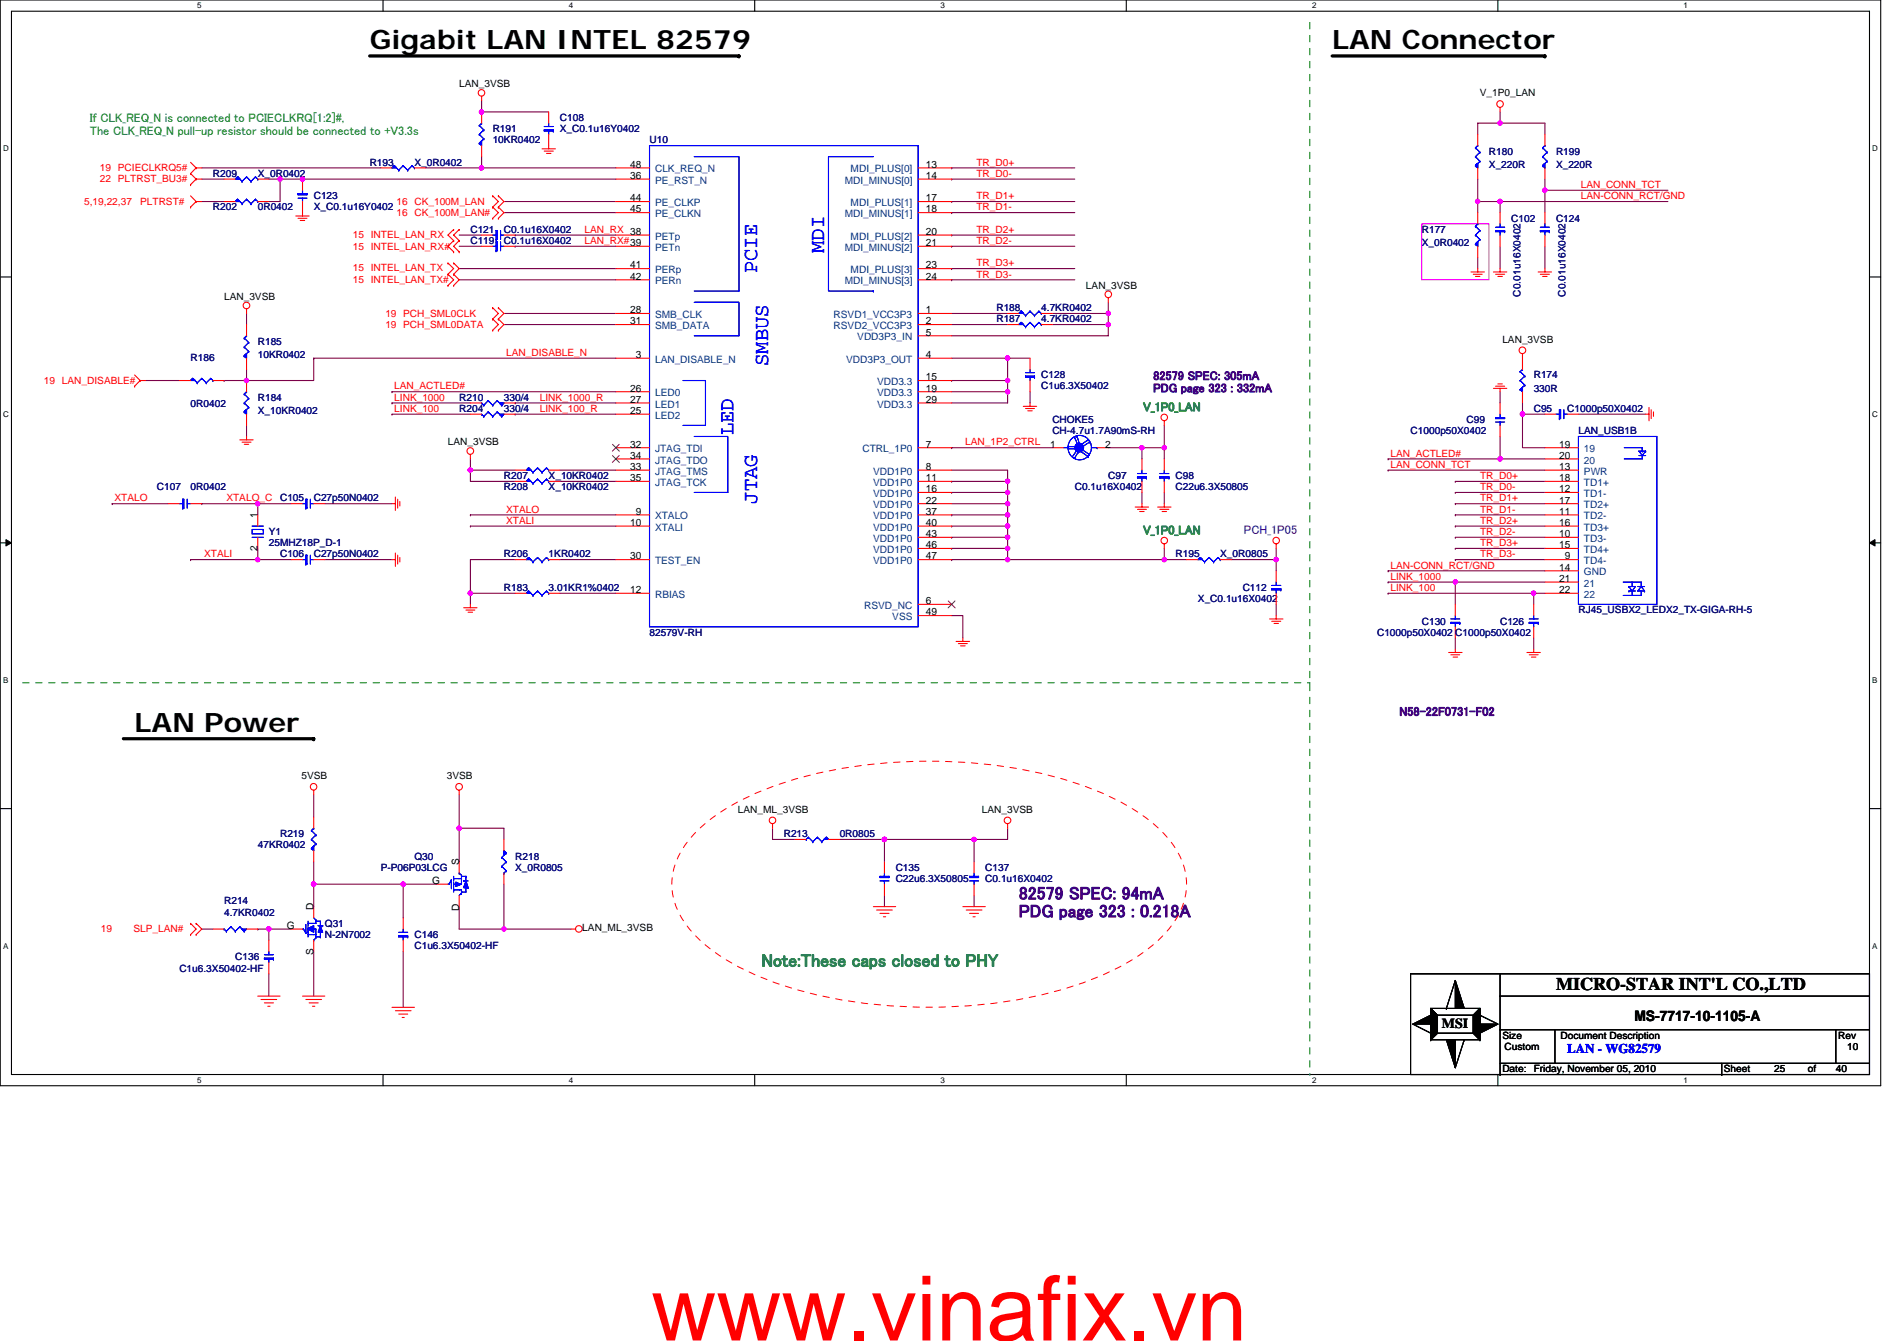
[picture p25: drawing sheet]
<svg xmlns="http://www.w3.org/2000/svg" width="297mm" height="210mm" viewBox="0 0 297 210" stroke-linecap="round" stroke-linejoin="round" font-family="sans-serif">
<defs><g id="words">
<text font-size="14.1" fill="#f00" x="102" y="209.9">www.vinafix.vn</text>
<g font-size="4.2">
<text x="57.9" y="7.7">Gigabit LAN INTEL 82579</text>
<text x="208.6" y="7.7">LAN Connector</text>
<text x="21.1" y="114.6">LAN Power</text>
</g>
<g font-size="3.3" fill="#00f">
<text x="129.1" y="39.6" transform="rotate(-90 129.1 39.6)">MDI</text>
<text x="118.6" y="42.8" transform="rotate(-90 118.6 42.8)">PCIE</text>
<text x="120.3" y="57.3" transform="rotate(-90 120.3 57.3)">SMBUS</text>
<text x="114.9" y="68.2" transform="rotate(-90 114.9 68.2)">LED</text>
<text x="118.6" y="78.9" transform="rotate(-90 118.6 78.9)">JTAG</text>
</g>
<g font-size="2.8" fill="#400080">
<text x="159.5" y="140.8">82579 SPEC: 94mA</text>
<text x="159.5" y="143.6">PDG page 323 : 0.218A</text>
</g>
<text font-size="2.8" fill="#008000" x="119.2" y="151.4">Note:These caps closed to PHY</text>
<text font-size="2.8" x="243.6" y="155">MICRO-STAR INT'L CO.,LTD</text>
<text font-size="2.3" x="255.9" y="159.9">MS-7717-10-1105-A</text>
<text font-size="2.2" x="225.8" y="160.9">MSI</text>
<text font-size="2.1" fill="#00f" x="245.4" y="164.9">LAN - WG82579</text>
<g font-size="1.9" fill="#008000">
<text x="14.1" y="19.2">If CLK_REQ_N is connected to PCIECLKRQ[1:2]#,</text>
<text x="14.1" y="21.1">The CLK_REQ_N pull-up resistor should be connected to +V3.3s</text>
<text x="179" y="64.4">V_1P0_LAN</text>
<text x="179" y="83.7">V_1P0_LAN</text>
</g>
<g font-size="1.9" fill="#400080">
<text x="180.6" y="59.5">82579 SPEC: 305mA</text>
<text x="180.6" y="61.4">PDG page 323 : 332mA</text>
<text x="194.8" y="83.7">PCH_1P05</text>
<text x="219.1" y="112.1">N58-22F0731-F02</text>
</g>
<g font-size="1.6">
<text x="71.9" y="13.7">LAN_3VSB</text>
<text x="231.7" y="15.1">V_1P0_LAN</text>
<text x="98.7" y="26.3">48</text>
<text x="98.7" y="28">36</text>
<text x="145" y="26.3">13</text>
<text x="145" y="28">14</text>
<text x="98.7" y="31.5">44</text>
<text x="98.7" y="33.3">45</text>
<text x="145" y="31.5">17</text>
<text x="145" y="33.3">18</text>
<text x="145" y="36.8">20</text>
<text x="145" y="38.5">21</text>
<text x="35.1" y="47">LAN_3VSB</text>
<text x="98.7" y="42">41</text>
<text x="98.7" y="43.8">42</text>
<text x="145" y="42">23</text>
<text x="145" y="43.8">24</text>
<text x="170" y="45.2">LAN_3VSB</text>
<text x="98.7" y="49.1">28</text>
<text x="98.7" y="50.8">31</text>
<text x="145" y="49.1">1</text>
<text x="145" y="50.8">2</text>
<text x="145" y="52.6">5</text>
<text x="235.2" y="53.6">LAN_3VSB</text>
<text x="99.6" y="56.1">3</text>
<text x="145" y="56.1">4</text>
<text x="145" y="59.6">15</text>
<text x="98.7" y="61.3">26</text>
<text x="98.7" y="63.1">27</text>
<text x="98.7" y="64.8">25</text>
<text x="145" y="61.3">19</text>
<text x="145" y="63.1">29</text>
<text x="70.1" y="69.7">LAN_3VSB</text>
<text x="98.7" y="70.1">32</text>
<text x="98.7" y="71.8">34</text>
<text x="145" y="70.1">7</text>
<text x="164.4" y="70.1">1</text>
<text x="173" y="70.1">2</text>
<text x="244.2" y="70.1">19</text>
<text x="244.2" y="71.8">20</text>
<text x="98.7" y="73.6">33</text>
<text x="98.7" y="75.4">35</text>
<text x="145" y="75.4">11</text>
<text x="145" y="77.1">16</text>
<text x="145" y="73.6">8</text>
<text x="244.2" y="77.1">12</text>
<text x="244.2" y="73.6">13</text>
<text x="244.2" y="75.4">18</text>
<text x="40.3" y="81.2" transform="rotate(-90 40.3 81.2)">1</text>
<text x="98.7" y="82.4">10</text>
<text x="99.6" y="80.6">9</text>
<text x="145" y="80.6">37</text>
<text x="145" y="82.4">40</text>
<text x="145" y="78.8">22</text>
<text x="244.2" y="80.6">11</text>
<text x="244.2" y="82.4">16</text>
<text x="244.2" y="78.8">17</text>
<text x="40.3" y="86.3" transform="rotate(-90 40.3 86.3)">2</text>
<text x="98.7" y="87.6">30</text>
<text x="145" y="87.6">47</text>
<text x="145" y="85.9">46</text>
<text x="145" y="84.1">43</text>
<text x="244.2" y="84.1">10</text>
<text x="244.2" y="89.4">14</text>
<text x="244.2" y="85.9">15</text>
<text x="245" y="87.6">9</text>
<text x="98.7" y="92.9">12</text>
<text x="145" y="94.6">6</text>
<text x="244.2" y="91.1">21</text>
<text x="244.2" y="92.9">22</text>
<text x="145" y="96.4">49</text>
<text x="47.2" y="122">5VSB</text>
<text x="70" y="122">3VSB</text>
<text x="115.5" y="127.2">LAN_ML_3VSB</text>
<text x="153.8" y="127.2">LAN_3VSB</text>
<text x="71.9" y="135.5" transform="rotate(-90 71.9 135.5)">S</text>
<text x="49.1" y="142.5" transform="rotate(-90 49.1 142.5)">D</text>
<text x="67.7" y="138.4">G</text>
<text x="71.9" y="142.6" transform="rotate(-90 71.9 142.6)">D</text>
<text x="44.9" y="145.5">G</text>
<text x="49.1" y="149.5" transform="rotate(-90 49.1 149.5)">S</text>
<text x="91.2" y="145.8">LAN_ML_3VSB</text>
<text x="235.2" y="162.6">Size</text>
<text x="235.2" y="167.9">Date:</text>
<text x="235.6" y="164.4">Custom</text>
<text x="240.2" y="167.9">Friday, November 05, 2010</text>
<text x="244.4" y="162.6">Document Description</text>
<text x="269.9" y="167.9">Sheet</text>
<text x="277.8" y="167.9">25</text>
<text x="283.1" y="167.9">of</text>
<text x="287.5" y="167.9">40</text>
<text x="287.8" y="162.6">Rev</text>
<text x="289.2" y="164.4">10</text>
</g>
<g font-size="1.6" fill="#000080">
<text x="77.1" y="20.7">R191</text>
<text x="77.1" y="22.4">10KR0402</text>
<text x="87.7" y="18.9">C108</text>
<text x="87.7" y="20.7">X_C0.1u16Y0402</text>
<text x="101.7" y="22.4">U10</text>
<text x="33.3" y="27.7">R209</text>
<text x="40.4" y="27.7">X_0R0402</text>
<text x="57.9" y="25.9">R193</text>
<text x="64.9" y="25.9">X_0R0402</text>
<text x="233.1" y="24.2">R180</text>
<text x="233.1" y="26.3">X_220R</text>
<text x="243.6" y="24.2">R199</text>
<text x="243.6" y="26.3">X_220R</text>
<text x="33.3" y="33">R202</text>
<text x="40.4" y="33">0R0402</text>
<text x="49.1" y="31.2">C123</text>
<text x="49.1" y="33">X_C0.1u16Y0402</text>
<text x="236.6" y="34.7">C102</text>
<text x="243.6" y="34.7">C124</text>
<text x="73.7" y="38.2">C119</text>
<text x="73.7" y="36.4">C121</text>
<text x="78.9" y="38.2">C0.1u16X0402</text>
<text x="78.9" y="36.4">C0.1u16X0402</text>
<text x="222.6" y="36.4">R177</text>
<text x="222.6" y="38.6">X_0R0402</text>
<text x="238.1" y="46.4" transform="rotate(-90 238.1 46.4)">C0.01u16X0402</text>
<text x="245.1" y="46.4" transform="rotate(-90 245.1 46.4)">C0.01u16X0402</text>
<text x="40.4" y="54">R185</text>
<text x="156" y="50.5">R187</text>
<text x="156" y="48.7">R188</text>
<text x="163" y="50.5">4.7KR0402</text>
<text x="163" y="48.7">4.7KR0402</text>
<text x="29.8" y="56.6">R186</text>
<text x="40.4" y="56.1">10KR0402</text>
<text x="163" y="59.2">C128</text>
<text x="240.2" y="59.2">R174</text>
<text x="29.8" y="63.8">0R0402</text>
<text x="40.4" y="62.7">R184</text>
<text x="40.4" y="64.9">X_10KR0402</text>
<text x="71.9" y="62.7">R210</text>
<text x="71.9" y="64.5">R204</text>
<text x="78.9" y="62.7">330/4</text>
<text x="78.9" y="64.5">330/4</text>
<text x="163" y="61">C1u6.3X50402</text>
<text x="240.2" y="64.5">C95</text>
<text x="240.2" y="61.3">330R</text>
<text x="245.4" y="64.5">C1000p50X0402</text>
<text x="164.8" y="66.3">CHOKE5</text>
<text x="164.8" y="68">CH-4.7u1.7A90mS-RH</text>
<text x="220.9" y="68">C1000p50X0402</text>
<text x="229.6" y="66.3">C99</text>
<text x="247.2" y="68">LAN_USB1B</text>
<text x="24.6" y="76.8">C107</text>
<text x="29.8" y="76.8">0R0402</text>
<text x="78.9" y="75">R207</text>
<text x="78.9" y="76.8">R208</text>
<text x="85.9" y="75">X_10KR0402</text>
<text x="85.9" y="76.8">X_10KR0402</text>
<text x="168.3" y="76.8">C0.1u16X0402</text>
<text x="173.5" y="75">C97</text>
<text x="184.1" y="75">C98</text>
<text x="184.1" y="76.8">C22u6.3X50805</text>
<text x="42.1" y="83.8">Y1</text>
<text x="43.9" y="78.5">C105</text>
<text x="49.1" y="78.5">C27p50N0402</text>
<text x="42.1" y="85.5">25MHZ18P_D-1</text>
<text x="43.9" y="87.3">C106</text>
<text x="49.1" y="87.3">C27p50N0402</text>
<text x="78.9" y="87.3">R206</text>
<text x="85.9" y="87.3">1KR0402</text>
<text x="184.1" y="87.3">R195</text>
<text x="191.1" y="87.3">X_0R0805</text>
<text x="78.9" y="92.5">R183</text>
<text x="85.9" y="92.5">3.01KR1%0402</text>
<text x="187.6" y="94.3">X_C0.1u16X0402</text>
<text x="194.6" y="92.5">C112</text>
<text x="101.7" y="99.5">82579V-RH</text>
<text x="215.6" y="99.5">C1000p50X0402 C1000p50X0402</text>
<text x="222.6" y="97.8">C130</text>
<text x="234.9" y="97.8">C126</text>
<text x="247.2" y="96">RJ45_USBX2_LEDX2_TX-GIGA-RH-5</text>
<text x="43.9" y="131.1">R219</text>
<text x="122.7" y="131.1">R213</text>
<text x="131.5" y="131.1">0R0805</text>
<text x="40.4" y="132.8">47KR0402</text>
<text x="59.6" y="136.4">P-P06P03LCG</text>
<text x="64.9" y="134.6">Q30</text>
<text x="80.7" y="134.6">R218</text>
<text x="80.7" y="136.4">X_0R0805</text>
<text x="140.2" y="136.4">C135</text>
<text x="154.3" y="136.4">C137</text>
<text x="35.1" y="141.6">R214</text>
<text x="35.1" y="143.4">4.7KR0402</text>
<text x="140.2" y="138.1">C22u6.3X50805</text>
<text x="154.3" y="138.1">C0.1u16X0402</text>
<text x="50.9" y="145.1">Q31</text>
<text x="50.9" y="146.9">N-2N7002</text>
<text x="64.9" y="146.9">C146</text>
<text x="64.9" y="148.6">C1u6.3X50402-HF</text>
<text x="28.1" y="152.1">C1u6.3X50402-HF</text>
<text x="36.8" y="150.4">C136</text>
</g>
<g font-size="1.6" fill="#f00">
<text x="15.6" y="26.8">19 PCIECLKRQ5#</text>
<text x="15.6" y="28.6">22 PLTRST_BU3#</text>
<text x="152.9" y="25.9">TR_D0+</text>
<text x="152.9" y="27.7">TR_D0-</text>
<text x="247.5" y="29.4">LAN_CONN_TCT</text>
<text x="13.2" y="32.1">5,19,22,37</text>
<text x="21.9" y="32.1">PLTRST#</text>
<text x="62.1" y="32.1">16 CK_100M_LAN</text>
<text x="62.1" y="33.8">16 CK_100M_LAN#</text>
<text x="152.9" y="31.2">TR_D1+</text>
<text x="152.9" y="32.9">TR_D1-</text>
<text x="247.5" y="31.2">LAN-CONN_RCT/GND</text>
<text x="55.2" y="37.3">15 INTEL_LAN_RX</text>
<text x="55.2" y="39.1">15 INTEL_LAN_RX#</text>
<text x="91.5" y="36.4">LAN_RX 38</text>
<text x="91.5" y="38.2">LAN_RX#39</text>
<text x="152.9" y="38.2">TR_D2-</text>
<text x="152.9" y="36.4">TR_D2+</text>
<text x="152.9" y="41.7">TR_D3+</text>
<text x="55.2" y="42.4">15 INTEL_LAN_TX</text>
<text x="55.2" y="44.3">15 INTEL_LAN_TX#</text>
<text x="152.9" y="43.5">TR_D3-</text>
<text x="60.3" y="49.6">19 PCH_SML0CLK</text>
<text x="60.3" y="51.4">19 PCH_SML0DATA</text>
<text x="79.3" y="55.7">LAN_DISABLE_N</text>
<text x="6.9" y="60.1">19 LAN_DISABLE#</text>
<text x="61.7" y="64.5">LINK_100</text>
<text x="61.7" y="61">LAN_ACTLED#</text>
<text x="61.7" y="62.7">LINK_1000</text>
<text x="84.5" y="64.5">LINK_100_R</text>
<text x="84.5" y="62.7">LINK_1000_R</text>
<text x="151.1" y="69.7">LAN_1P2_CTRL</text>
<text x="217.7" y="71.5">LAN_ACTLED#</text>
<text x="217.7" y="73.3">LAN_CONN_TCT</text>
<text x="231.8" y="76.8">TR_D0-</text>
<text x="231.8" y="75">TR_D0+</text>
<text x="17.9" y="78.5">XTALO</text>
<text x="35.5" y="78.5">XTALO_C</text>
<text x="79.3" y="82">XTALI</text>
<text x="79.3" y="80.3">XTALO</text>
<text x="231.8" y="82">TR_D2+</text>
<text x="231.8" y="83.8">TR_D2-</text>
<text x="231.8" y="78.5">TR_D1+</text>
<text x="231.8" y="80.3">TR_D1-</text>
<text x="32" y="87.3">XTALI</text>
<text x="217.7" y="89">LAN-CONN_RCT/GND</text>
<text x="231.8" y="85.5">TR_D3+</text>
<text x="231.8" y="87.3">TR_D3-</text>
<text x="217.7" y="92.5">LINK_100</text>
<text x="217.7" y="90.8">LINK_1000</text>
<text x="15.8" y="146">19</text>
<text x="20.9" y="146">SLP_LAN#</text>
</g>
<g font-size="1.6" fill="#004080">
<text x="102.6" y="27">CLK_REQ_N</text>
<text x="102.6" y="28.8">PE_RST_N</text>
<text x="132.3" y="28.8">MDI_MINUS[0]</text>
<text x="133.2" y="27">MDI_PLUS[0]</text>
<text x="102.6" y="32.3">PE_CLKP</text>
<text x="102.6" y="34">PE_CLKN</text>
<text x="132.3" y="34">MDI_MINUS[1]</text>
<text x="133.2" y="32.3">MDI_PLUS[1]</text>
<text x="102.6" y="37.5">PETp</text>
<text x="102.6" y="39.3">PETn</text>
<text x="132.3" y="39.3">MDI_MINUS[2]</text>
<text x="133.2" y="37.5">MDI_PLUS[2]</text>
<text x="102.6" y="42.8">PERp</text>
<text x="102.6" y="44.5">PERn</text>
<text x="132.3" y="44.5">MDI_MINUS[3]</text>
<text x="133.2" y="42.8">MDI_PLUS[3]</text>
<text x="102.6" y="49.8">SMB_CLK</text>
<text x="102.6" y="51.5">SMB_DATA</text>
<text x="130.5" y="49.8">RSVD1_VCC3P3</text>
<text x="130.5" y="51.5">RSVD2_VCC3P3</text>
<text x="134.2" y="53.3">VDD3P3_IN</text>
<text x="102.6" y="56.8">LAN_DISABLE_N</text>
<text x="132.5" y="56.8">VDD3P3_OUT</text>
<text x="102.6" y="62.1">LED0</text>
<text x="102.6" y="63.8">LED1</text>
<text x="102.6" y="65.6">LED2</text>
<text x="137.3" y="60.3">VDD3.3</text>
<text x="137.3" y="62.1">VDD3.3</text>
<text x="137.3" y="63.8">VDD3.3</text>
<text x="102.6" y="70.8">JTAG_TDI</text>
<text x="135" y="70.8">CTRL_1P0</text>
<text x="248" y="70.8">19</text>
<text x="102.6" y="72.6">JTAG_TDO</text>
<text x="102.6" y="74.3">JTAG_TMS</text>
<text x="102.6" y="76.1">JTAG_TCK</text>
<text x="136.7" y="76.1">VDD1P0</text>
<text x="136.7" y="77.8">VDD1P0</text>
<text x="136.7" y="74.3">VDD1P0</text>
<text x="248" y="72.6">20</text>
<text x="248" y="77.8">TD1-</text>
<text x="248" y="74.3">PWR</text>
<text x="248" y="76.1">TD1+</text>
<text x="102.6" y="81.3">XTALO</text>
<text x="102.6" y="83.1">XTALI</text>
<text x="136.7" y="81.3">VDD1P0</text>
<text x="136.7" y="83.1">VDD1P0</text>
<text x="136.7" y="79.6">VDD1P0</text>
<text x="248" y="81.3">TD2-</text>
<text x="248" y="83.1">TD3+</text>
<text x="248" y="79.6">TD2+</text>
<text x="102.6" y="88.3">TEST_EN</text>
<text x="136.7" y="88.3">VDD1P0</text>
<text x="136.7" y="86.6">VDD1P0</text>
<text x="136.7" y="84.9">VDD1P0</text>
<text x="248" y="88.3">TD4-</text>
<text x="248" y="84.9">TD3-</text>
<text x="248" y="86.6">TD4+</text>
<text x="102.6" y="93.6">RBIAS</text>
<text x="135.3" y="95.4">RSVD_NC</text>
<text x="248" y="91.9">21</text>
<text x="248" y="93.6">22</text>
<text x="248" y="90.1">GND</text>
<text x="139.7" y="97.1">VSS</text>
</g>
<g font-size="1.3">
<text x="30.9" y="1.3">5</text>
<text x="89.1" y="1.3">4</text>
<text x="147.3" y="1.3">3</text>
<text x="205.4" y="1.3">2</text>
<text x="263.6" y="1.3">1</text>
<text x=".5" y="23.7">D</text>
<text x="293.2" y="23.7">D</text>
<text x=".5" y="65.3">C</text>
<text x="293.2" y="65.3">C</text>
<text x=".5" y="106.9">B</text>
<text x="293.2" y="106.9">B</text>
<text x=".5" y="148.5">A</text>
<text x="293.2" y="148.5">A</text>
<text x="30.9" y="169.6">5</text>
<text x="89.1" y="169.6">4</text>
<text x="147.3" y="169.6">3</text>
<text x="205.4" y="169.6">2</text>
<text x="263.6" y="169.6">1</text>
</g>
</g></defs>
<path d="M0 0h294.5v170h-294.5zM1.8 1.8h290.9v166.5h-290.9z" fill="none" stroke="#000" stroke-width=".17"/>
<g fill="#fff">
<path d="M30.9 .2h.7v1.4h-.7z"/>
<path d="M30.9 168.4h.7v1.4h-.7z"/>
</g>
<path d="M60 0v1.8M60 168.3v1.7" fill="none" stroke="#000" stroke-width=".17"/>
<g fill="#fff">
<path d="M89.1 .2h.6v1.4h-.6z"/>
<path d="M89.1 168.4h.6v1.4h-.6z"/>
</g>
<path d="M118.2 0v1.8M118.2 168.3v1.7" fill="none" stroke="#000" stroke-width=".17"/>
<g fill="#fff">
<path d="M147.3 .2h.6v1.4h-.6z"/>
<path d="M147.3 168.4h.6v1.4h-.6z"/>
</g>
<path d="M176.4 0v1.8M176.4 168.3v1.7" fill="none" stroke="#000" stroke-width=".17"/>
<g fill="#fff">
<path d="M205.4 .2h.7v1.4h-.7z"/>
<path d="M205.4 168.4h.7v1.4h-.7z"/>
</g>
<path d="M234.5 0v1.8M234.5 168.3v1.7" fill="none" stroke="#000" stroke-width=".17"/>
<g fill="#fff">
<path d="M263.6 .2h.7v1.4h-.7z"/>
<path d="M263.6 168.4h.7v1.4h-.7z"/>
<path d="M.5 22.6h.9v1.4h-.9z"/>
<path d="M293.2 22.6h.9v1.4h-.9z"/>
<path d="M.5 64.2h.9v1.4h-.9z"/>
<path d="M293.2 64.2h.9v1.4h-.9z"/>
</g>
<path d="M0 43.4h1.8M292.7 43.4h1.8" fill="none" stroke="#000" stroke-width=".17"/>
<g fill="#fff">
<path d="M.5 105.8h.8v1.4h-.8z"/>
<path d="M293.2 105.8h.8v1.4h-.8z"/>
</g>
<path d="M0 85h1.8M292.7 85h1.8" fill="none" stroke="#000" stroke-width=".17"/>
<path d="M.9 84.5l.9 .5-.9 .5zM292.7 85l.9-.5v1z" fill="#000" stroke="#000" stroke-width=".16"/>
<g fill="#fff">
<path d="M.5 147.4h.8v1.4h-.8z"/>
<path d="M293.2 147.4h.8v1.4h-.8z"/>
</g>
<g fill="none" stroke="#000" stroke-width=".17">
<path d="M0 126.6h1.8M292.7 126.6h1.8M220.9 152.5h71.8v15.8h-71.8zM224 157.9h7.7v4.9h-7.7zM224 157.9l1.1 1.1M225.1 159h5.6v2.8h-5.6zM225.1 159h.1M226.5 157.9h.1M227.9 153.5l-1.4 4.4M231.7 157.9h.1M231.7 159h.1M231.7 157.9l-1 1.1"/>
<path d="M231.7 159l2.8 1.4M234.9 156h57.8M234.9 152.5v15.8M221.2 160.4l2.8 1.4M224 161.8h.1M224 162.8h.1M225.1 161.8l-1.1 1M229.3 162.8h.1M229.3 162.8l-1.4 4.4M230.7 161.8l1 1M231.7 162.8h.1M234.9 166.5h57.8"/>
<path d="M234.9 161.2h57.8M234.9 168.3h.1M243.5 161.2v5.3M269.6 168.3h.1M269.6 166.5v1.8M287.5 161.2v5.3"/>
</g>
<g fill="none" stroke="#800040" stroke-width=".17">
<path d="M75.4 15.8v1.7M75.4 17.5h.1M75.4 17.5h10.5M234.9 19.3h7v1.7M234.9 17.5v1.8M234.9 19.3h.1M234.9 19.3h-3.5v1.7M31.6 28h3.5M31.6 31.6h3.5M31.6 26.3h28M42.1 28h1.8M43.9 28h.1"/>
<path d="M43.9 28v3.6h-1.8M43.9 28h3.5M47.4 28h.1M47.4 28h49M66.7 26.3h8.7M71.9 36.8h3.5M71.9 38.6h3.5M75.4 26.3h.1M75.4 24.5v1.8M75.4 26.3h21M78.9 31.6h17.5M78.9 33.3h17.5"/>
<path d="M80.7 36.8h.1M80.7 38.6h.1M80.7 38.6h15.7M80.7 36.8h15.7M149 31.6h.1M149 38.6h.1M149 36.8h.1M149 33.3h.1M149 26.3h.1M149 28h.1M149 31.6h19.3M149 38.6h19.3"/>
<path d="M149 36.8h19.3M149 33.3h19.3M149 26.3h19.3M149 28h19.3M231.4 31.6h.1M231.4 28v3.6M231.4 31.6v1.7M231.4 31.6h29.8M234.9 31.6h.1M234.9 31.6v1.7M234.9 38.6v3.5M241.9 38.6v3.5"/>
<path d="M241.9 28v1.8M241.9 29.8h.1M241.9 29.8v3.5M241.9 29.8h19.3M22.8 59.6h5.3M35.1 59.6h.1M35.1 59.6h3.5M38.6 49.1v1.7M38.6 57.8v1.8M38.6 59.6h.1M49.1 56.1h.1M49.1 56.1v3.5h-10.5"/>
<path d="M49.1 56.1h47.3M71.9 43.8h24.5M71.9 42.1h24.5M78.9 49.1h17.5M78.9 50.8h17.5M149 59.6h.1M149 56.1h8.8M149 43.8h.1M149 42.1h.1M149 49.1h8.8M149 50.8h8.8M149 59.6h8.8"/>
<path d="M149 43.8h19.3M149 42.1h19.3M157.8 56.1h.1M157.8 59.6v1.7M157.8 56.1h3.5M157.8 56.1v3.5M164.8 50.8h8.7M164.8 49.1h8.7M173.5 49.1h.1M173.5 47.3v1.8M173.5 50.8v1.8h-24.5M173.5 49.1v1.7"/>
<path d="M231.4 40.3v1.8M17.6 78.9h.1M17.6 78.9h8.7M31.6 78.9h.1M31.6 78.9h14M38.6 66.6v1.7M40.4 78.9v1.7M40.4 78.9h.1M50.9 78.9h10.5M61.4 64.9h.1M61.4 61.3h.1M61.4 63.1h.1"/>
<path d="M61.4 64.9h12.3M61.4 61.3h35M61.4 63.1h12.3M73.7 73.6h7M73.7 73.6v1.8h7M73.7 71.9v1.7M73.7 73.6h.1M80.7 64.9h.1M80.7 63.1h.1M80.7 64.9h15.7M80.7 63.1h15.7M87.7 73.6h8.7"/>
<path d="M87.7 75.4h8.7M149 61.3h8.8M149 75.4h.1M149 73.6h8.8v1.8M149 78.9h8.8M149 77.1h8.8v1.8M149 77.1h.1M149 70.1h.1M149 75.4h8.8M149 70.1h15.8M157.8 61.3h.1M157.8 61.3v1.8h-8.8"/>
<path d="M157.8 75.4v1.7M157.8 78.9h.1M157.8 78.9v1.7M161.3 61.3v1.8M173.5 70.1h5.3M178.8 77.1v1.8M178.8 70.1v1.8M178.8 70.1h.1M178.8 70.1h3.5M182.3 77.1v1.8M182.3 70.1v1.8M182.3 66.6v3.5"/>
<path d="M217.4 73.6h.1M217.4 71.9h.1M217.4 73.6h24.5M217.4 71.9h24.5M227.9 77.1h.1M227.9 78.9h.1M227.9 75.4h.1M227.9 78.9h14M227.9 75.4h14M227.9 77.1h14M234.9 71.9h.1M234.9 68.3v3.6"/>
<path d="M234.9 61.3v1.8M238.4 64.9v5.2h3.5M238.4 64.9h.1M238.4 63.1v1.8M238.4 64.9h3.5M247.2 64.9h10.5M29.8 87.6h.1M29.8 87.6h15.8M40.4 87.6h.1M40.4 85.9v1.7M50.9 87.6h10.5M73.7 82.4h.1"/>
<path d="M73.7 92.9h.1M73.7 92.9v1.7M73.7 80.6h.1M73.7 80.6h22.7M73.7 82.4h22.7M73.7 92.9h7M80.7 87.6h-7v5.3M87.7 92.9h8.7M87.7 87.6h8.7M149 85.9h.1M149 84.1h.1M149 80.6h.1"/>
<path d="M149 87.6h.1M149 82.4h.1M149 96.4h1.8v3.5M149 87.6h8.8M149 85.9h8.8M149 84.1h8.8M149 80.6h8.8M149 82.4h8.8M157.8 84.1v1.8M157.8 82.4v1.7M157.8 80.6v1.8M157.8 85.9v1.7"/>
<path d="M157.8 87.6h24.5M182.3 85.9v1.7M182.3 87.6h.1M182.3 87.6h3.5M192.8 87.6h7M199.8 87.6h.1M199.8 85.9v1.7M199.8 94.6v1.8M199.8 87.6v1.8M217.4 89.4h.1M217.4 92.9h.1M217.4 91.1h.1"/>
<path d="M217.4 92.9h24.5M217.4 91.1h24.5M217.4 89.4h24.5M227.9 91.1v3.5M227.9 99.9v1.8M227.9 82.4h.1M227.9 84.1h.1M227.9 80.6h.1M227.9 85.9h.1M227.9 91.1h.1M227.9 87.6h.1M227.9 87.6h14"/>
<path d="M227.9 85.9h14M227.9 84.1h14M227.9 80.6h14M227.9 82.4h14M240.2 99.9v1.8M240.2 92.9h.1M240.2 92.9v1.7M49.1 135v3.5M49.1 138.5h.1M49.1 124.4v3.6M49.1 138.5h19.3M49.1 138.5v3.5"/>
<path d="M63.1 138.5h.1M63.1 138.5v5.2M71.9 124.4v5.3M71.9 129.7h7v1.7M71.9 129.7h.1M71.9 129.7v5.3M78.9 138.5v7M121 129.7v1.7h3.5M131.5 131.4h7M138.5 131.4h.1M138.5 131.4v3.6M152.5 131.4v3.6"/>
<path d="M157.8 129.7v1.7h-19.3M31.6 145.5h1.7M40.4 145.5h.1M40.4 145.5h1.7M42.1 152.5v3.5M42.1 145.5v1.7M42.1 145.5h3.5M49.1 149v7M63.1 149v8.7M71.9 142v3.5h7M78.9 145.5h.1M78.9 145.5h10.5"/>
<path d="M138.5 140.2v1.8M152.5 140.2v1.8"/>
</g>
<g fill="#f0f" stroke="#f0f" stroke-width=".17">
<circle cx="157.8" cy="61.3" r=".34"/>
<circle cx="157.8" cy="59.6" r=".34"/>
<circle cx="157.8" cy="56.1" r=".34"/>
<circle cx="40.3" cy="87.6" r=".34"/>
<circle cx="40.3" cy="78.9" r=".34"/>
<circle cx="75.4" cy="26.3" r=".34"/>
<circle cx="157.8" cy="75.4" r=".34"/>
<circle cx="157.8" cy="85.9" r=".34"/>
<circle cx="157.8" cy="84.1" r=".34"/>
<circle cx="157.8" cy="80.6" r=".34"/>
<circle cx="157.8" cy="77.1" r=".34"/>
<circle cx="157.8" cy="87.6" r=".34"/>
<circle cx="157.8" cy="82.4" r=".34"/>
<circle cx="157.8" cy="78.9" r=".34"/>
<circle cx="182.3" cy="70.1" r=".34"/>
<circle cx="178.8" cy="70.1" r=".34"/>
<circle cx="43.8" cy="28" r=".34"/>
<circle cx="73.6" cy="73.6" r=".34"/>
<circle cx="73.6" cy="92.9" r=".34"/>
<circle cx="47.3" cy="28" r=".34"/>
<circle cx="75.4" cy="17.5" r=".34"/>
<circle cx="38.6" cy="59.6" r=".34"/>
<circle cx="173.5" cy="50.8" r=".34"/>
<circle cx="173.5" cy="49.1" r=".34"/>
<circle cx="182.3" cy="87.6" r=".34"/>
<circle cx="199.8" cy="87.6" r=".34"/>
<circle cx="63.1" cy="138.4" r=".35"/>
<circle cx="42.1" cy="145.5" r=".34"/>
<circle cx="71.9" cy="129.7" r=".35"/>
<circle cx="49.1" cy="138.4" r=".34"/>
<circle cx="78.9" cy="145.5" r=".34"/>
<circle cx="138.5" cy="131.4" r=".34"/>
<circle cx="152.5" cy="131.4" r=".34"/>
<circle cx="240.1" cy="92.9" r=".34"/>
<circle cx="227.9" cy="91.1" r=".34"/>
<circle cx="234.9" cy="71.8" r=".34"/>
<circle cx="238.4" cy="64.8" r=".35"/>
<circle cx="234.9" cy="31.5" r=".34"/>
<circle cx="231.4" cy="31.5" r=".34"/>
<circle cx="241.9" cy="29.8" r=".34"/>
<circle cx="234.9" cy="19.3" r=".34"/>
</g>
<g fill="none" stroke="#f00" stroke-width=".17">
<path d="M75.4 15.1v.7M75.4 17.5v1.8M85.9 17.5v1.8M234.9 16.8v.7M29.8 32.4h.1M29.8 27.2h.1M29.8 28.9h.1M29.8 30.7l.9 .9M29.8 25.4l.9 .9M29.8 27.2l.9 .8M30.7 31.6h.9M30.7 31.6h.1"/>
<path d="M30.7 26.3h.9M30.7 26.3h.1M30.7 28h.9M30.7 28h.1M30.7 31.6l-.9 .8M30.7 26.3l-.9 .9M30.7 28l-.9 .9M35.1 28h1.7M35.1 31.6h1.7M40.4 28h1.7M40.4 31.6h1.7M46.3 33.8h2.1"/>
<path d="M46.7 34.2h1.4M47 34.5h.7M47.4 31.6v2.2M47.4 28v1.8M59.6 26.3h1.8M64.9 26.3h1.8M71 35.9h.1M71 37.7h.1M71 39.4h.1M71 35.9l-.9 .9 .9 .9M71 37.7l-.9 .9 .9 .8M71.9 35.9h.1"/>
<path d="M71.9 37.7h.1M71.9 39.4h.1M71.9 35.9l-.9 .9 .9 .9M71.9 37.7l-.9 .9 .9 .8M75.4 22.8v1.7M75.4 38.6h1.7M75.4 36.8h1.7M77.1 32.4h.1M77.1 30.7h.1M77.1 34.2h.1M77.1 30.7l.9 .9-.9 .8M77.1 32.4l.9 .9-.9 .9"/>
<path d="M78 30.7h.1M78 32.4h.1M78 34.2h.1M78 30.7l.9 .9-.9 .8M78 32.4l.9 .9-.9 .9M78.9 38.6h1.8M78.9 36.8h1.8M84.9 23.3h2.1M85.2 23.7h1.4M85.6 24h.7M85.9 21v2.3M96.4 26.3h5.3"/>
<path d="M96.4 38.6h5.3M96.4 36.8h5.3M96.4 28h5.3M96.4 31.6h5.3M96.4 33.3h5.3M143.8 26.3h5.2M143.8 38.6h5.2M143.8 36.8h5.2M143.8 28h5.2M143.8 31.6h5.2M143.8 33.3h5.2M231.4 21v1.8"/>
<path d="M231.4 26.3v1.7M231.4 33.3v1.8M231.4 38.6v1.7M234.9 33.3v1.8M234.9 36.8v1.8M241.9 21v1.8M241.9 26.3v1.7M241.9 33.3v1.8M241.9 36.8v1.8M21.1 58.7l.8 .9M21.9 59.6h.9M21.9 59.6h.1"/>
<path d="M21.9 59.6l-.8 .9M28.1 59.6h1.7M33.3 59.6h1.8M38.6 48.4v.7M38.6 50.8v1.8M38.6 56.1v1.7M38.6 59.6v1.7M70.1 41.2h.1M70.1 42.9h.1M70.1 44.7h.1M70.1 41.2l.9 .9-.9 .8M70.1 42.9l.9 .9-.9 .9"/>
<path d="M71 42.9h.1M71 41.2h.1M71 44.7h.1M71 42.9l.9 .9-.9 .9M71 41.2l.9 .9-.9 .8M77.1 50h.1M77.1 48.2h.1M77.1 51.7h.1M77.1 48.2l.9 .9-.9 .9M77.1 50l.9 .8-.9 .9M78 48.2h.1M78 50h.1"/>
<path d="M78 51.7h.1M78 48.2l.9 .9-.9 .9M78 50l.9 .8-.9 .9M96.4 50.8h5.3M96.4 49.1h5.3M96.4 42.1h5.3M96.4 43.8h5.3M96.4 56.1h5.3M143.8 50.8h5.2M143.8 49.1h5.2M143.8 59.6h5.2M143.8 42.1h5.2"/>
<path d="M143.8 43.8h5.2M143.8 56.1h5.2M143.8 52.6h5.2M157.8 50.8h1.7M157.8 49.1h1.7M161.3 56.1v1.7M161.3 59.6v1.7M163 50.8h1.8M163 49.1h1.8M173.5 46.6v.7M230.3 42.6h2.1M230.7 42.9h1.4"/>
<path d="M231 43.3h.7M231.4 42.1v.5M233.8 42.6h2.1M234.2 42.9h1.4M234.5 43.3h.7M234.9 42.1v.5M238.4 55.4v2.4M240.9 42.6h2M241.2 42.9h1.4M241.6 43.3h.6M241.9 42.1v.5M21.1 60.5h.1"/>
<path d="M26.3 78.9h1.8M29.8 78.9h1.8M37.5 68.9h2.1M37.9 69.2h1.4M38.2 69.6h.7M38.6 68.3v.6M38.6 64.9v1.7M45.6 78.9h1.8M49.1 78.9h1.8M61.4 78.9h.5M61.9 77.8v2.1M62.3 78.2v1.4"/>
<path d="M62.6 78.5v.7M73.7 71.2v.7M73.7 64.9h1.7M73.7 63.1h1.7M78.9 64.9h1.8M78.9 63.1h1.8M80.7 73.6h1.7M80.7 75.4h1.7M85.9 73.6h1.8M85.9 75.4h1.8M96.4 73.6h5.3M96.4 64.9h5.3"/>
<path d="M96.4 63.1h5.3M96.4 70.1h5.3M96.4 71.9h5.3M96.4 75.4h5.3M96.4 61.3h5.3M143.8 78.9h5.2M143.8 73.6h5.2M143.8 63.1h5.2M143.8 70.1h5.2M143.8 77.1h5.2M143.8 75.4h5.2M143.8 61.3h5.2"/>
<path d="M160.2 63.6h2.1M160.6 64h1.4M160.9 64.3h.7M161.3 63.1v.5M164.8 70.1h1.7M171.8 70.1h1.7M177.8 79.4h2M178.1 79.8h1.4M178.8 78.9v.5M178.8 71.9v1.7M178.8 75.4v1.7M181.3 79.4h2.1"/>
<path d="M181.6 79.8h1.4M182.3 65.9v.7M182.3 78.9v.5M182.3 71.9v1.7M182.3 75.4v1.7M233.8 60.8h2.1M234.2 60.5h1.4M234.5 60.1h.7M234.9 60.8v.5M234.9 63.1v1.8M234.9 66.6v1.7M238.4 61.3v1.8"/>
<path d="M241.9 78.9h5.3M241.9 73.6h5.3M241.9 64.9h1.7M241.9 70.1h5.3M241.9 71.9h5.3M241.9 77.1h5.3M241.9 75.4h5.3M245.4 64.9h1.8M257.7 64.9h.5M258.2 63.8v2.1M258.5 64.2v1.4M258.9 64.5v.7"/>
<path d="M40.4 80.6v1.8M40.4 84.1v1.8M45.6 87.6h1.8M49.1 87.6h1.8M61.4 87.6h.5M61.9 86.6v2.1M62.3 86.9v1.4M62.6 87.3v.7M72.6 95.2h2.1M73 95.5h1.4M73.3 95.9h.7M73.7 94.6v.6"/>
<path d="M80.7 92.9h1.7M80.7 87.6h1.7M85.9 92.9h1.8M85.9 87.6h1.8M96.4 92.9h5.3M96.4 87.6h5.3M96.4 80.6h5.3M96.4 82.4h5.3M143.8 87.6h5.2M143.8 84.1h5.2M143.8 80.6h5.2M143.8 85.9h5.2"/>
<path d="M143.8 82.4h5.2M143.8 94.6h5.2M143.8 96.4h5.2M150.8 99.9v.5M178.5 80.1h.7M182 80.1h.7M182.3 85.2v.7M185.8 87.6h1.8M191.1 87.6h1.7M198.8 96.9h2.1M199.1 97.3h1.5M199.5 97.6h.7"/>
<path d="M199.8 96.4v.5M199.8 85.2v.7M199.8 89.4v1.7M199.8 92.9v1.7M227.9 94.6v1.8M227.9 98.1v1.8M240.2 94.6v1.8M240.2 98.1v1.8M241.9 92.9h5.3M241.9 87.6h5.3M241.9 91.1h5.3M241.9 84.1h5.3"/>
<path d="M241.9 80.6h5.3M241.9 89.4h5.3M241.9 85.9h5.3M241.9 82.4h5.3M149.7 100.4h2.1M150.1 100.8h1.4M150.4 101.1h.7M226.8 102.2h2.1M227.2 102.5h1.4M227.5 102.9h.7M227.9 101.7v.5M239.1 102.2h2.1"/>
<path d="M239.5 102.5h1.4M239.8 102.9h.7M240.2 101.7v.5M49.1 123.7v.7M49.1 128v1.7M49.1 133.2v1.8M68.4 138.5h1.7M71.9 123.7v.7M71.9 135v1.7M78.9 131.4v1.8M78.9 136.7v1.8M121 129v.7"/>
<path d="M124.5 131.4h1.7M129.7 131.4h1.8M138.5 135v1.7M138.5 138.5v1.7M152.5 135v1.7M152.5 138.5v1.7M157.8 129v.7M29.8 146.3h.1M29.8 144.6h.1M29.8 144.6l.9 .9-.9 .8M30.7 144.6h.1M30.7 146.3h.1"/>
<path d="M30.7 144.6l.9 .9-.9 .8M33.3 145.5h1.8M38.6 145.5h1.8M40.4 156h3.5M40.9 156.5h2.4M41.4 157h1.4M41.9 157.6h.4M42.1 147.2v1.8M42.1 150.7v1.8M45.6 145.5h1.8M47.4 156h3.5M47.9 156.5h2.5"/>
<path d="M48.4 157h1.4M48.9 157.6h.4M49.1 142v1.7M49.1 147.2v1.8M61.4 157.7h3.5M61.9 158.3h2.5M62.4 158.8h1.4M63 159.3h.3M63.1 143.7v1.8M63.1 147.2v1.8M71.9 140.2v1.8M89.4 145.5h.7"/>
<path d="M136.8 142h3.4M137.3 142.5h2.4M137.8 143h1.4M138.3 143.6h.4M150.8 142h3.5M151.3 142.5h2.5M151.8 143h1.4M152.4 143.6h.3"/>
<circle cx="75.4" cy="14.5" r=".51"/>
<circle cx="234.9" cy="16.3" r=".52"/>
<circle cx="38.6" cy="47.8" r=".52"/>
<circle cx="173.5" cy="46.1" r=".52"/>
<circle cx="238.4" cy="54.9" r=".52"/>
<circle cx="73.6" cy="70.6" r=".52"/>
<circle cx="182.3" cy="65.4" r=".51"/>
<circle cx="182.3" cy="84.6" r=".51"/>
<circle cx="199.8" cy="84.6" r=".51"/>
<circle cx="49.1" cy="123.2" r=".52"/>
<circle cx="71.9" cy="123.2" r=".52"/>
<circle cx="121" cy="128.5" r=".51"/>
<circle cx="157.8" cy="128.5" r=".52"/>
<circle cx="90.6" cy="145.5" r=".52"/>
</g>
<g fill="#000" stroke="#000" stroke-width=".17">
<path d="M221.2 160.4l2.8-1.4v1.4zM227.9 153.5l1.4 4.4h-1.4zM226.5 162.8h1.4v4.4zM231.7 160.4h2.8l-2.8 1.4z"/>
<path d="M224 157.9l1.1 1.1v2.8l-1.1 1z" fill-rule="evenodd"/>
<path d="M224 157.9l1.1 1.1v2.8l-1.1 1z" fill-rule="evenodd"/>
<path d="M224 157.9l1.1 1.1v2.8l-1.1 1z" fill-rule="evenodd"/>
<path d="M231.7 157.9v4.9l-1-1v-2.8z" fill-rule="evenodd"/>
<path d="M231.7 157.9v4.9l-1-1v-2.8z" fill-rule="evenodd"/>
<path d="M231.7 157.9v4.9l-1-1v-2.8z" fill-rule="evenodd"/>
</g>
<path d="M205.1 3.5v164.8M3.6 106.9h201.5M205.1 106.9h.1M205.1 168.3h.1" fill="none" stroke="#008000" stroke-width=".16" stroke-dasharray="1 1 1 1 1 1 1 1"/>
<path d="M57.9 8.8h57.8M115.7 8.8h.1M208.6 8.8h33.3M241.9 8.8h.1M19.3 115.7h29.8M49.1 115.7h.1" fill="none" stroke="#000" stroke-width=".51"/>
<path d="M108.9 130.3a35 35 0 0 1 14.6-8 79.2 79.2 0 0 1 43.9 0 35 35 0 0 1 14.7 8 11.3 11.3 0 0 1 3.6 9.6 13.4 13.4 0 0 1-4.9 7.9 40.2 40.2 0 0 1-15.8 7.5 79.6 79.6 0 0 1-41.5-.7 35 35 0 0 1-14.6-8 11.3 11.3 0 0 1-3.6-9.6 12.1 12.1 0 0 1 3.6-6.7z" fill="none" stroke="#f00" stroke-width=".16" stroke-dasharray="1 1 1 1 1 1 1 1"/>
<path d="M222.6 35.1h10.5v8.7h-10.5z" fill="none" stroke="#f0f" stroke-width=".17"/>
<g fill="none" stroke="#00f" stroke-width=".17">
<path d="M75.1 19.6h.1M75.1 19.6l.7 .7M75.4 19.3h.1M75.4 19.3l-.3 .3M85.2 19.8h1.4M85.9 19.3v.5M37.2 27.7h.1M37.2 31.2h.1M37.2 27.7l-.4 .3M37.2 27.7l.7 .7M37.2 31.2l-.4 .4M37.2 31.2l.7 .7"/>
<path d="M37.9 28.4h.1M37.9 31.9h.1M38.6 27.7h.1M38.6 31.2h.1M38.6 27.7l-.7 .7M38.6 27.7l.7 .7M38.6 31.2l-.7 .7M38.6 31.2l.7 .7M39.3 28.4h.1M39.3 31.9h.1M40 27.7h.1M40 31.2h.1"/>
<path d="M40 27.7l-.7 .7M40 27.7l.4 .3M40 31.2l-.7 .7M40 31.2l.4 .4M40.4 28h.1M40.4 31.6h.1M46.7 30.3h1.4v.2h-1.4zM46.7 31h1.4M46.7 30.3h.1M47.4 29.8v.5M47.4 31v.6M61.7 26h.1"/>
<path d="M61.7 26l-.3 .3M61.7 26l.7 .6M62.4 26.6h.1M63.1 26h.1M63.1 26l-.7 .6M63.1 26l.7 .6M63.8 26.6h.1M64.5 26h.1M64.5 26l-.7 .6M64.5 26l.4 .3M64.9 26.3h.1M75.1 22.4h.1"/>
<path d="M75.1 21h.1M75.1 22.4l.3 .4M75.1 21l.7 .7M75.8 21.7h.1M75.8 20.3h.1M75.8 21.7l-.7 .7M75.8 20.3l-.7 .7M77.1 38.6h.6M77.1 36.8h.6M77.7 37.9h.2v1.4h-.2zM77.7 39.3h.1M77.7 36.1h.2v1.4h-.2z"/>
<path d="M77.7 37.5h.1M78.4 37.9v1.4M78.4 38.6h.5M78.4 36.1v1.4M78.4 36.8h.5M85.2 20.3h1.4v.2h-1.4zM85.9 20.5v.5M86.6 20.5h.1M101.7 22.8h42.1v75.3h-42.1zM108.7 24.5h7v21.1h-7M136.8 24.5h-7.1v21.1h7.1M231 38.2h.1"/>
<path d="M231 36.8h.1M231 35.4h.1M231 26h.1M231 24.5h.1M231 23.1h.1M231 38.2l.4 .4M231 36.8l.7 .7M231 35.4l.7 .7M231 26l.4 .3M231 24.5l.7 .8M231 23.1l.7 .7M231.4 35.1h.1"/>
<path d="M231.4 22.8h.1M231.4 35.1l-.4 .3M231.4 22.8l-.4 .3M231.7 37.5h.1M231.7 36.1h.1M231.7 25.3h.1M231.7 23.8h.1M231.7 37.5l-.7 .7M231.7 36.1l-.7 .7M231.7 25.3l-.7 .7M231.7 23.8l-.7 .7M234.2 36.1h1.4v.2h-1.4z"/>
<path d="M234.2 35.6h1.4M234.9 36.3v.5M234.9 35.1v.5M235.6 36.3h.1M241.2 36.1h1.4v.2h-1.4zM241.2 35.6h1.4M241.6 26h.1M241.6 24.5h.1M241.6 23.1h.1M241.6 26l.3 .3M241.6 24.5l.6 .8M241.6 23.1l.6 .7"/>
<path d="M241.9 36.3v.5M241.9 35.1v.5M241.9 22.8h.1M241.9 22.8l-.3 .3M242.2 25.3h.1M242.2 23.8h.1M242.2 25.3l-.6 .7M242.2 23.8l-.6 .7M242.6 36.3h.1M30.2 59.2h.1M30.2 59.2l-.4 .4M30.2 59.2l.7 .7"/>
<path d="M30.9 59.9h.1M31.6 59.2h.1M31.6 59.2l-.7 .7M31.6 59.2l.7 .7M32.3 59.9h.1M33 59.2h.1M33 59.2l-.7 .7M33 59.2l.3 .4M33.3 59.6h.1M38.2 55.7h.1M38.2 54.3h.1M38.2 52.9h.1"/>
<path d="M38.2 55.7l.4 .4M38.2 54.3l.7 .7M38.2 52.9l.7 .7M38.6 52.6h.1M38.6 52.6l-.4 .3M38.9 55h.1M38.9 53.6h.1M38.9 55l-.7 .7M38.9 53.6l-.7 .7M107 59.6h3.5v7h-3.5M108.7 47.3h7v5.3h-7M136.8 45.6h.1"/>
<path d="M159.9 50.5h.1M159.9 48.7h.1M159.9 50.5l-.4 .3M159.9 50.5l.7 .7M159.9 48.7l-.4 .4M159.9 48.7l.7 .7M160.6 51.2h.1M160.6 49.4h.1M160.6 58.9h1.4v.2h-1.4zM160.6 58.4h1.4M161.3 50.5h.1M161.3 48.7h.1"/>
<path d="M161.3 59.1v.5M161.3 57.8v.6M161.3 50.5l-.7 .7M161.3 50.5l.7 .7M161.3 48.7l-.7 .7M161.3 48.7l.7 .7M162 51.2h.1M162 49.4h.1M162 59.1h.1M162.7 50.5h.1M162.7 48.7h.1M162.7 50.5l-.7 .7"/>
<path d="M162.7 50.5l.3 .3M162.7 48.7l-.7 .7M162.7 48.7l.3 .4M163 50.8h.1M163 49.1h.1M238 59.6h.1M238 58.2h.1M238 59.6l.8 .7M238 58.2l.8 .7M238.4 57.8h.1M238.4 57.8l-.4 .4M238.8 58.9h.1"/>
<path d="M238.8 58.9l-.8 .7M28.1 78.9h.5M28.6 78.2h.2v1.4h-.2zM28.6 79.6h.1M29.3 78.2v1.4M29.3 78.9h.5M38.2 64.5h.1M38.2 63.1h.1M38.2 61.7h.1M38.2 64.5l.4 .4M38.2 63.1l.7 .7M38.2 61.7l.7 .7"/>
<path d="M38.6 61.3h.1M38.6 61.3l-.4 .4M38.9 63.8h.1M38.9 62.4h.1M38.9 63.8l-.7 .7M38.9 62.4l-.7 .7M47.4 78.9h.5M47.9 78.2h.2v1.4h-.2zM47.9 79.6h.1M48.6 78.2v1.4M48.6 78.9h.5M75.4 63.1h.1"/>
<path d="M75.4 64.9h.1M75.4 63.1l.4 .4M75.4 64.9l.4 .3M75.8 63.5h.1M75.8 65.2h.1M76.5 62.7h.1M76.5 64.5h.1M76.5 62.7l.6 .8M76.5 62.7l-.7 .8M76.5 64.5l.6 .7M76.5 64.5l-.7 .7M77.1 63.5h.1"/>
<path d="M77.1 65.2h.1M77.9 62.7h.1M77.9 64.5h.1M77.9 62.7l.7 .8M77.9 62.7l-.8 .8M77.9 64.5l.7 .7M77.9 64.5l-.8 .7M78.6 63.5h.1M78.6 65.2h.1M78.9 63.1l-.3 .4M78.9 64.9l-.3 .3M82.8 73.3h.1"/>
<path d="M82.8 75h.1M82.8 73.3l-.4 .3M82.8 73.3l.7 .7M82.8 75l-.4 .4M82.8 75l.7 .7M83.5 74h.1M83.5 75.7h.1M84.2 73.3h.1M84.2 75h.1M84.2 73.3l-.7 .7M84.2 73.3l.7 .7M84.2 75l-.7 .7"/>
<path d="M84.2 75l.7 .7M84.9 74h.1M84.9 75.7h.1M85.6 73.3h.1M85.6 75h.1M85.6 73.3l-.7 .7M85.6 73.3l.3 .3M85.6 75l-.7 .7M85.6 75l.3 .4M85.9 73.6h.1M85.9 75.4h.1M108.7 68.3h5.3v8.8h-5.3"/>
<path d="M166.5 70.1h.7M167.2 69.9h1.1M167.2 70.3h1.1M167.8 68.7a1.86 1.86 0 0 1 2.6 .1 1.86 1.86 0 0 1 0 2.6 1.86 1.86 0 0 1-2.6 0 2 2 0 0 1 0-2.7zM168.3 68.5h.1M168.3 68.5l.4 .9M168.7 68.3h.1M168.7 70.5h.1M168.7 68.3l.3 1.1M168.7 70.5l-.8 1M168.8 70.8h.1M168.8 70.8l-.5 .9"/>
<path d="M169.2 70.6l1.2 .9M169.5 70.5l1.1 .7M170.4 68.9h.1M170.4 71.5h.1M170.4 68.9l-1 .7M170.6 69.2h.1M170.6 71.2h.1M170.6 69.2l-1.1 .7M170.9 70.1h.9M171.8 70.1h.1M178.1 74.7h1.4v.1h-1.4zM178.1 74.1h1.4"/>
<path d="M178.8 74.8v.6M178.8 73.6v.5M179.5 74.8h.1M181.6 74.7h1.4v.1h-1.4zM181.6 74.1h1.4M182.3 74.8v.6M182.3 73.6v.5M183 74.8h.1M234.2 65.4h1.4v.2h-1.4zM234.2 66.1h1.4M234.2 65.4h.1M234.9 64.9v.5"/>
<path d="M234.9 66.1v.5M238 61h.1M238 61l.4 .3M238.8 60.3h.1M238.8 60.3l-.8 .7M243.6 64.9h.6M244.2 64.2h.2v1.4h-.2zM244.2 65.6h.1M244.9 64.2v1.4M244.9 64.9h.5M247.2 68.3h12.2v26.3h-12.2zM254.3 70.1h2.9v.5"/>
<path d="M256.6 71.3h1.1M257.2 71.3v.6h-2.9M257.2 71.3h.1M257.2 70.6h.1M257.7 70.6h-1.1l.6 .7M257.7 70.6h.1M257.7 70.6l-.5 .7M39.5 82.4h1.7M39.5 84.1h1.7M39.5 82.9h1.7v.7h-1.7zM41.2 82.9h.1M47.4 87.6h.5"/>
<path d="M47.9 86.9h.2v1.4h-.2zM47.9 88.3h.1M48.6 86.9v1.4M48.6 87.6h.5M82.8 92.5h.1M82.8 87.3h.1M82.8 92.5l-.4 .4M82.8 92.5l.7 .7M82.8 87.3l-.4 .3M82.8 87.3l.7 .7M83.5 93.2h.1M83.5 88h.1"/>
<path d="M84.2 92.5h.1M84.2 87.3h.1M84.2 92.5l-.7 .7M84.2 92.5l.7 .7M84.2 87.3l-.7 .7M84.2 87.3l.7 .7M84.9 93.2h.1M84.9 88h.1M85.6 92.5h.1M85.6 87.3h.1M85.6 92.5l-.7 .7M85.6 92.5l.3 .4"/>
<path d="M85.6 87.3l-.7 .7M85.6 87.3l.3 .3M85.9 92.9h.1M85.9 87.6h.1M187.9 87.3h.1M187.9 87.3l-.3 .3M187.9 87.3l.7 .7M188.6 88h.1M189.3 87.3h.1M189.3 87.3l-.7 .7M189.3 87.3l.7 .7M190 88h.1"/>
<path d="M190.7 87.3h.1M190.7 87.3l-.7 .7M190.7 87.3l.4 .3M191.1 87.6h.1M199.1 92.2h1.5v.2h-1.5zM199.1 91.7h1.5M199.8 92.4v.5M199.8 91.1v.6M200.6 92.4h.1M227.2 97.5h1.4v.1h-1.4zM227.2 96.9h1.4M227.9 97.6v.5"/>
<path d="M227.9 96.4v.5M228.6 97.6h.1M239.5 97.5h1.4v.1h-1.4zM239.5 96.9h1.4M240.2 97.6v.5M240.2 96.4v.5M240.9 97.6h.1M254.2 91.1h2.8v.7M255.1 91.8h.1M255.1 91.8h1l-.5 .7M255.1 92.5h.1M255.1 91.8l.5 .7"/>
<path d="M255.1 92.5h1M255.6 91.1v.7M255.6 92.5v.7M256.5 91.8h1M257 92.5v.7h-2.8M257 91.8l-.5 .7h1M257 91.8h.1M257 91.8l.5 .7M257.5 92.5h.1M48.8 132.8h.1M48.8 131.4h.1M48.8 130h.1"/>
<path d="M48.8 132.8l.3 .4M48.8 131.4l.7 .7M48.8 130l.7 .7M49.1 129.7h.1M49.1 129.7l-.3 .3M49.5 132.1h.1M49.5 130.7h.1M49.5 132.1l-.7 .7M49.5 130.7l-.7 .7M70.1 138.5h.2l.4-.7v1.4M71 139.3h1.3v.6M71 137.6h1.3"/>
<path d="M71 139v.7M71 137.2v.7M71 138.1v.7M71.9 136.7h.1M71.9 136.7l.4 .4v1.4h-1.3M72.3 139.9h.1M72.3 137.2h.7M72.3 139.9l-.4 .3M72.6 139h.7M73 137.2v2.5h-.7M73 137.2h.1M73 137.9h.1"/>
<path d="M73 137.9h.3M73.3 139h.1M78.6 134.3h.1M78.6 135.7h.1M78.6 134.3l.7 .7M78.6 135.7l.7 .7M78.9 136.7h.1M78.9 133.2l.4 .4M79.3 133.6h.1M79.3 135h.1M79.3 136.4h.1M79.3 133.6l-.7 .7"/>
<path d="M79.3 135l-.7 .7M79.3 136.4l-.4 .3M126.2 131.4h.1M126.6 131.1h.1M126.6 131.1l.7 .7M126.6 131.1l-.4 .3M127.3 131.8h.1M128 131.1h.1M128 131.1l.7 .7M128 131.1l-.7 .7M128.7 131.8h.1M129.4 131.1h.1"/>
<path d="M129.4 131.1l.3 .3M129.4 131.1l-.7 .7M137.8 137.2h1.4v.2h-1.4zM137.8 137.9h1.4M137.8 137.2h.1M138.5 136.7v.5M138.5 137.9v.6M151.8 137.2h1.4v.2h-1.4zM151.8 137.9h1.4M151.8 137.2h.1M152.5 136.7v.5M152.5 137.9v.6"/>
<path d="M35.1 145.5h.1M35.1 145.5l.4 .3M35.5 145.8h.1M36.1 145.1h.1M36.1 145.1l.7 .7M36.1 145.1l-.6 .7M36.8 145.8h.1M37.5 145.1h.1M37.5 145.1l.7 .7M37.5 145.1l-.7 .7M38.2 145.8h.1M38.6 145.5l-.4 .3"/>
<path d="M41.4 150h1.4v.2h-1.4zM41.4 149.5h1.4M42.1 150.2v.5M42.1 149v.5M42.8 150.2h.1M47.9 144.8v1.4l-.4-.7h-.1M48.2 146.3h1.3M48.2 144.3v.6M48.2 146v.7M48.2 145.8h.1M48.2 145.1v.7M49.1 147.2h.1"/>
<path d="M49.1 145.5h.4v1.4l-.4 .3M49.1 143.7l.4 .4M49.5 144.1v.5h-1.3M49.5 144.1h.1M49.5 144.3h.7v2.4M49.5 146.7h.7M49.8 144.9h.7M50.2 146.7h.1M50.5 144.9h.1M62.4 146.5h1.4v.2h-1.4zM62.4 146h1.4M63.1 146.7v.5"/>
<path d="M63.1 145.5v.5M63.8 146.7h.1"/>
</g>
<g fill="#00f" stroke="#00f" stroke-width=".17">
<path d="M48.8 132.8l.3-.3v.7l-.3-.4 .3-.3z" fill-rule="evenodd"/>
<path d="M48.8 132.8l.3-.3v.7l-.3-.4 .3-.3z" fill-rule="evenodd"/>
<path d="M61.4 26.3l.3-.3 .4 .3-.4-.3 .4 .3z" fill-rule="evenodd"/>
<path d="M61.4 26.3l.3-.3 .4 .3-.4-.3 .4 .3z" fill-rule="evenodd"/>
<path d="M231 38.2l.4-.3v.7l-.4-.4 .4-.3z" fill-rule="evenodd"/>
<path d="M231 38.2l.4-.3v.7l-.4-.4 .4-.3z" fill-rule="evenodd"/>
<path d="M159.5 50.8l.4-.3 .3 .3-.3-.3 .3 .3z" fill-rule="evenodd"/>
<path d="M159.5 50.8l.4-.3 .3 .3-.3-.3 .3 .3z" fill-rule="evenodd"/>
<path d="M159.9 48.7l.3 .4h-.7l.4-.4 .3 .4z" fill-rule="evenodd"/>
<path d="M159.9 48.7l.3 .4h-.7l.4-.4 .3 .4z" fill-rule="evenodd"/>
<path d="M75.4 22.1v.7l-.3-.4z" fill-rule="evenodd"/>
<path d="M75.4 22.1v.7l-.3-.4z" fill-rule="evenodd"/>
<path d="M82.8 92.5l.3 .4h-.7l.4-.4 .3 .4z" fill-rule="evenodd"/>
<path d="M82.8 92.5l.3 .4h-.7l.4-.4 .3 .4z" fill-rule="evenodd"/>
<path d="M37.9 145.5h.7l-.4 .3z" fill-rule="evenodd"/>
<path d="M37.9 145.5h.7l-.4 .3z" fill-rule="evenodd"/>
<path d="M231 26l.4-.4v.7l-.4-.3 .4-.4z" fill-rule="evenodd"/>
<path d="M231 26l.4-.4v.7l-.4-.3 .4-.4z" fill-rule="evenodd"/>
<path d="M29.8 59.6l.4-.4 .3 .4-.3-.4 .3 .4z" fill-rule="evenodd"/>
<path d="M29.8 59.6l.4-.4 .3 .4-.3-.4 .3 .4z" fill-rule="evenodd"/>
<path d="M82.8 73.3l.3 .3h-.7l.4-.3 .3 .3z" fill-rule="evenodd"/>
<path d="M82.8 73.3l.3 .3h-.7l.4-.3 .3 .3z" fill-rule="evenodd"/>
<path d="M129 131.4l.4-.3 .3 .3h-.7l.4-.3z" fill-rule="evenodd"/>
<path d="M129 131.4l.4-.3 .3 .3h-.7l.4-.3z" fill-rule="evenodd"/>
<path d="M241.9 25.6v.7l-.3-.3z" fill-rule="evenodd"/>
<path d="M241.9 25.6v.7l-.3-.3z" fill-rule="evenodd"/>
<path d="M71.4 138.1l.9 .4-.9 .3z" fill-rule="evenodd"/>
<path d="M72.6 137.9h.4l.3 1.1h-.7l.4-1.1z" fill-rule="evenodd"/>
<path d="M71.4 138.1l.9 .4-.9 .3z" fill-rule="evenodd"/>
<path d="M72.6 137.9h.4l.3 1.1h-.7l.4-1.1z" fill-rule="evenodd"/>
<path d="M36.8 28l.4-.3 .3 .3-.3-.3 .3 .3z" fill-rule="evenodd"/>
<path d="M36.8 28l.4-.3 .3 .3-.3-.3 .3 .3z" fill-rule="evenodd"/>
<path d="M187.6 87.6l.3-.3 .4 .3-.4-.3 .4 .3z" fill-rule="evenodd"/>
<path d="M187.6 87.6l.3-.3 .4 .3-.4-.3 .4 .3z" fill-rule="evenodd"/>
<path d="M78.9 133.2l.4 .4-.4 .3 .4-.3-.4 .3z" fill-rule="evenodd"/>
<path d="M78.9 133.2l.4 .4-.4 .3 .4-.3-.4 .3z" fill-rule="evenodd"/>
<path d="M78.2 63.1h.7l-.3 .4z" fill-rule="evenodd"/>
<path d="M78.2 63.1h.7l-.3 .4z" fill-rule="evenodd"/>
<path d="M36.8 31.6l.4-.4 .3 .4-.3-.4 .3 .4z" fill-rule="evenodd"/>
<path d="M36.8 31.6l.4-.4 .3 .4-.3-.4 .3 .4z" fill-rule="evenodd"/>
<path d="M38.2 64.5l.4-.3v.7l-.4-.4 .4-.3z" fill-rule="evenodd"/>
<path d="M38.2 64.5l.4-.3v.7l-.4-.4 .4-.3z" fill-rule="evenodd"/>
<path d="M38.2 55.7l.4-.3v.7l-.4-.4 .4-.3z" fill-rule="evenodd"/>
<path d="M38.2 55.7l.4-.3v.7l-.4-.4 .4-.3z" fill-rule="evenodd"/>
<path d="M82.8 75l.3 .4h-.7l.4-.4 .3 .4z" fill-rule="evenodd"/>
<path d="M82.8 75l.3 .4h-.7l.4-.4 .3 .4z" fill-rule="evenodd"/>
<path d="M78.2 64.9h.7l-.3 .3z" fill-rule="evenodd"/>
<path d="M78.2 64.9h.7l-.3 .3z" fill-rule="evenodd"/>
<path d="M82.4 87.6l.4-.3 .3 .3-.3-.3 .3 .3z" fill-rule="evenodd"/>
<path d="M82.4 87.6l.4-.3 .3 .3-.3-.3 .3 .3z" fill-rule="evenodd"/>
<path d="M48.4 145.3l.7-.4v1.1l-.9-.5z" fill-rule="evenodd"/>
<path d="M50.2 144.9l.3 1.1h-.7l.4-1.1h.3z" fill-rule="evenodd"/>
<path d="M48.4 145.3l.7-.4v1.1l-.9-.5z" fill-rule="evenodd"/>
<path d="M50.2 144.9l.3 1.1h-.7l.4-1.1h.3z" fill-rule="evenodd"/>
<path d="M238 61l.4-.4v.7l-.4-.3 .4-.4z" fill-rule="evenodd"/>
<path d="M238 61l.4-.4v.7l-.4-.3 .4-.4z" fill-rule="evenodd"/>
<circle cx="169" cy="70.1" r=".69"/>
</g>
<path d="M95.9 69.6l1.1 1.1M95.9 71.3l1.1 1.1M97 69.6l-1.1 1.1M97 71.3l-1.1 1.1M148.5 94.1l1.1 1.1M149.5 94.1l-1 1.1" fill="none" stroke="#804000" stroke-width=".16"/>
<use href="#words"/>
</svg>
